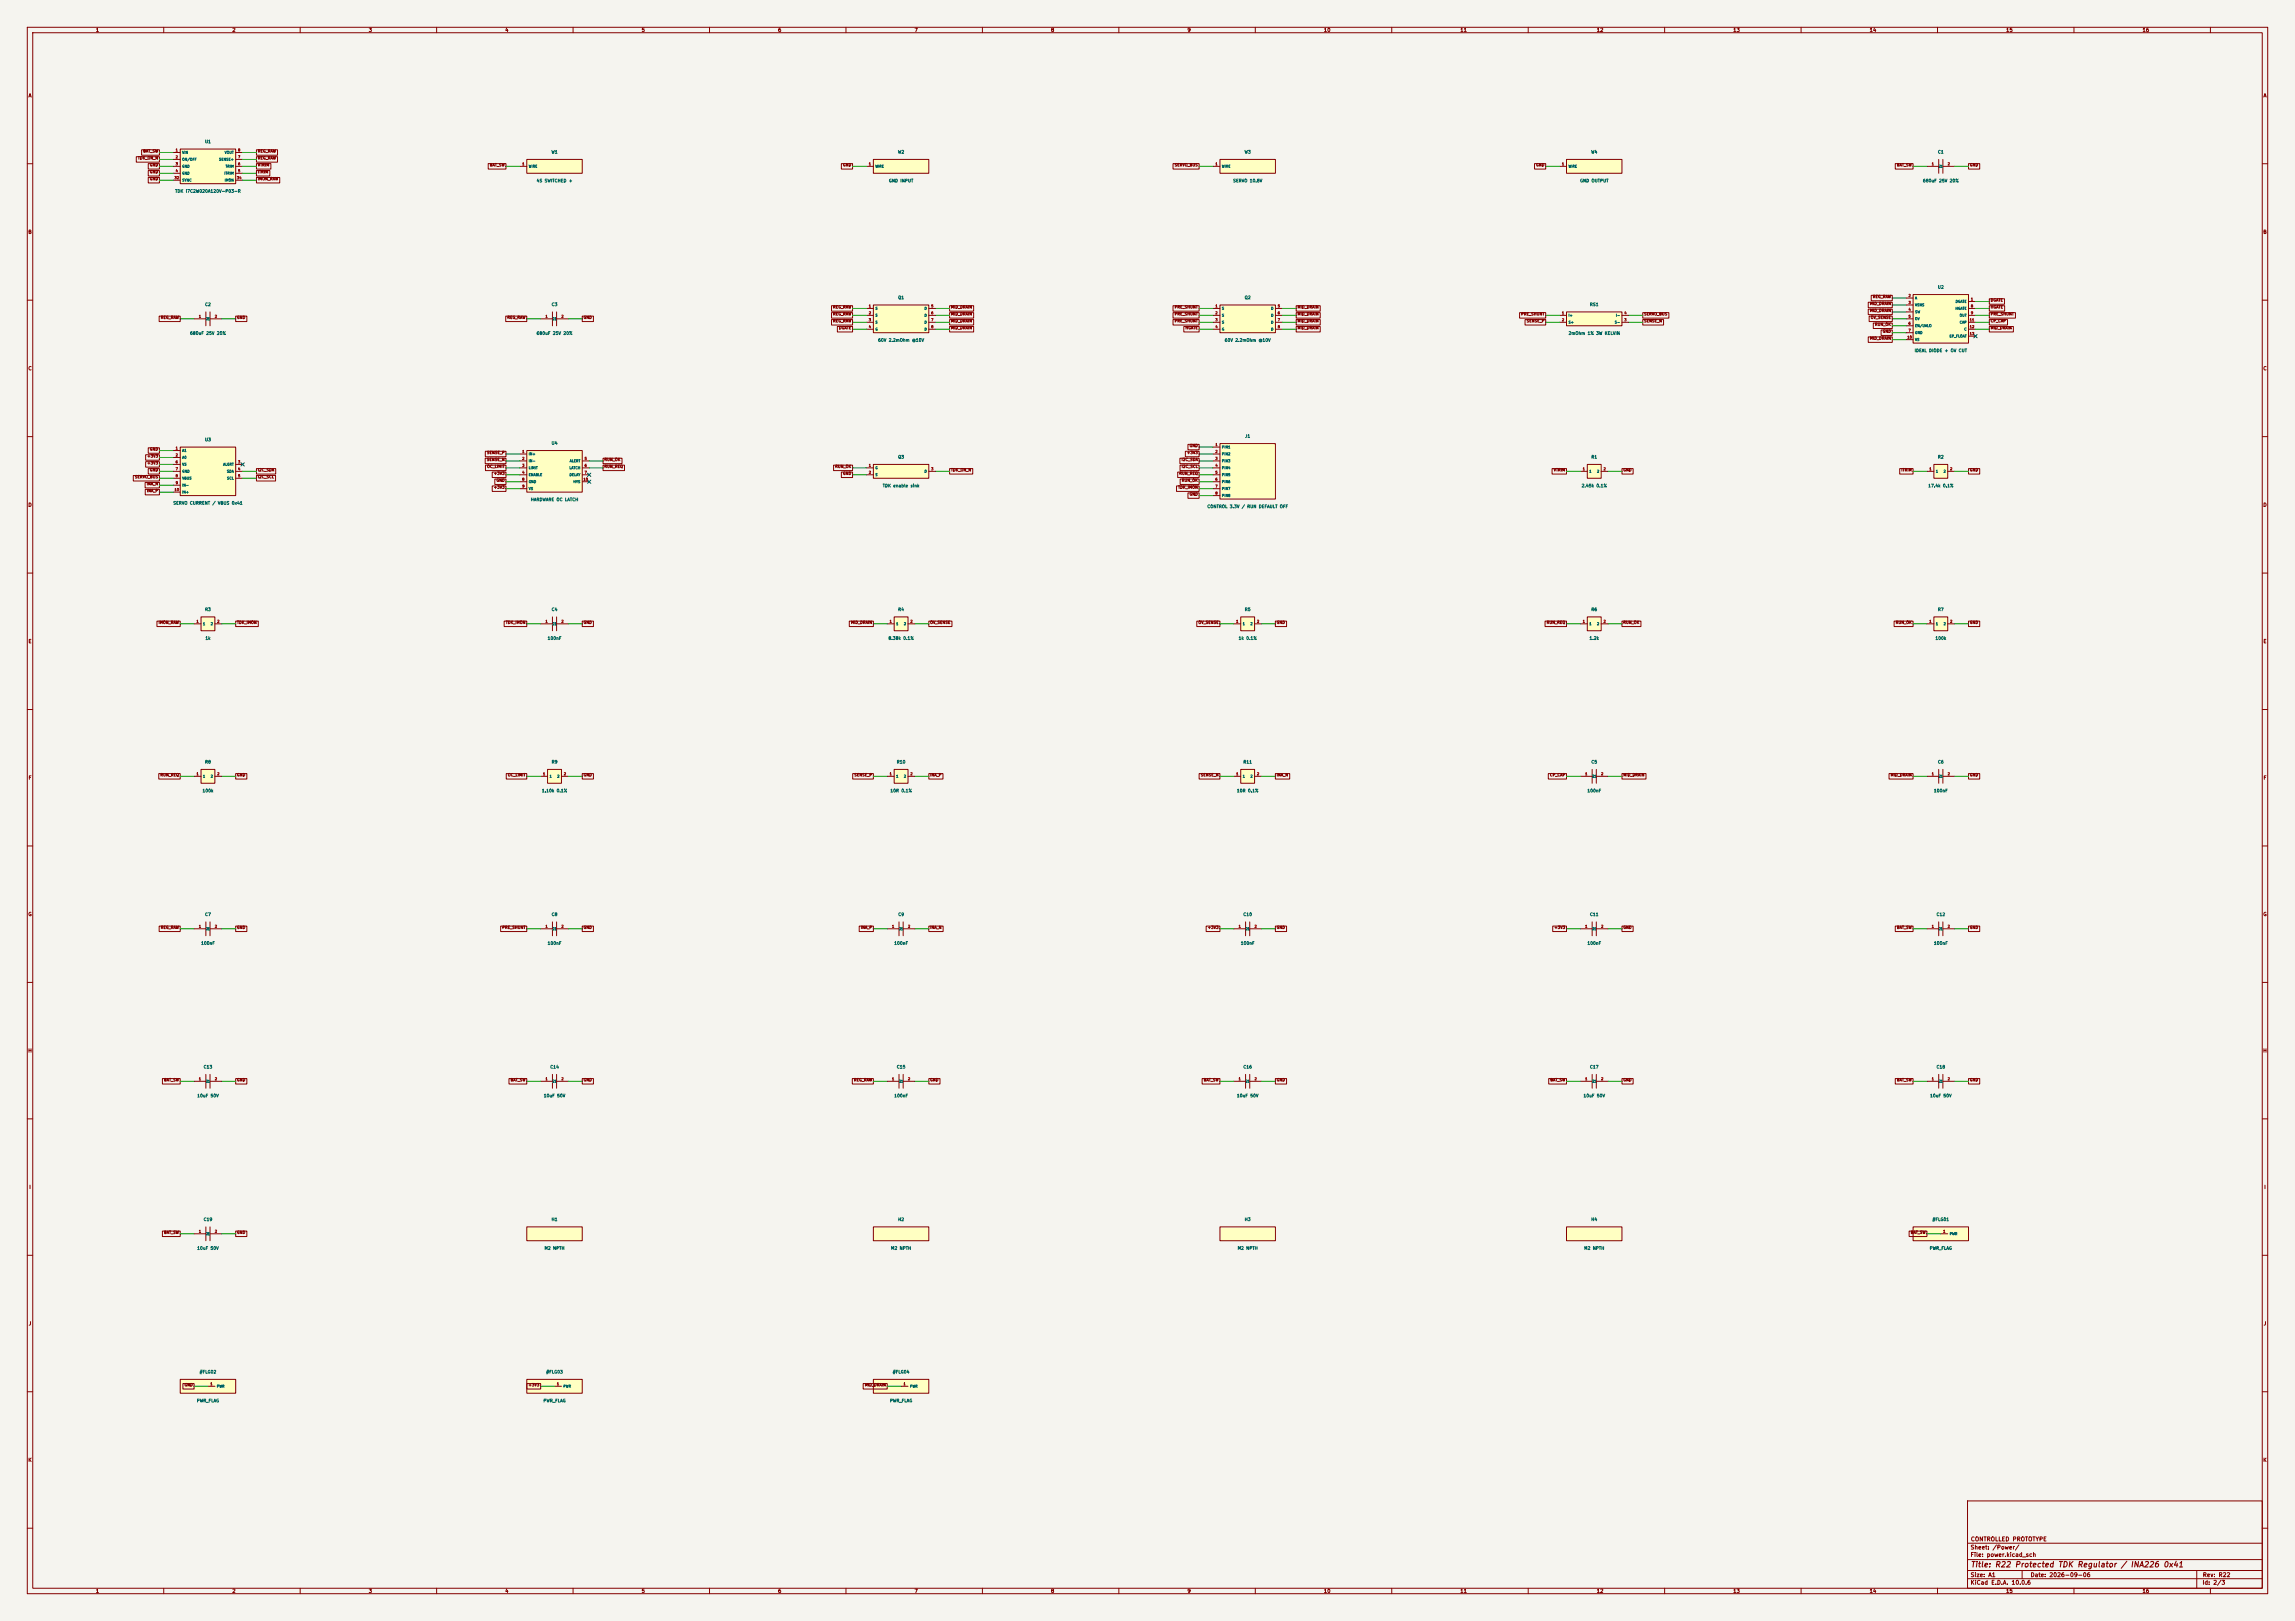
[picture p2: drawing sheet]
<svg xmlns="http://www.w3.org/2000/svg" width="841mm" height="594mm" viewBox="0 0 841 594" stroke-linecap="round" stroke-linejoin="round" font-family="sans-serif">
<defs><g id="words">
<text font-size="2" fill="#840000" x="722" y="574.8">Title: R22 Protected TDK Regulator / INA226 0x41</text>
<g font-size="1.5" fill="#840000">
<text x="721.9" y="568.1">Sheet: /Power/</text>
<text x="722" y="565.1">CONTROLLED PROTOTYPE</text>
<text x="721.9" y="570.8">File: power.kicad_sch</text>
<text x="721.9" y="581">KiCad E.D.A. 10.0.6</text>
<text x="721.9" y="578.2">Size: A1</text>
<text x="743.9" y="578.2">Date: 2026-09-06</text>
<text x="806.9" y="581">Id: 2/3</text>
<text x="807" y="578.2">Rev: R22</text>
</g>
<g font-size="1.3" fill="#840000">
<text x="35" y="12">1</text>
<text x="85" y="12">2</text>
<text x="135" y="12">3</text>
<text x="185" y="12">4</text>
<text x="235" y="12">5</text>
<text x="285" y="12">6</text>
<text x="335" y="12">7</text>
<text x="385" y="12">8</text>
<text x="435" y="12">9</text>
<text x="485" y="12">10</text>
<text x="535" y="12">11</text>
<text x="585" y="12">12</text>
<text x="635" y="12">13</text>
<text x="685" y="12">14</text>
<text x="735" y="12">15</text>
<text x="785" y="12">16</text>
<text x="10.3" y="36">A</text>
<text x="829.3" y="36">A</text>
<text x="10.2" y="86">B</text>
<text x="829.2" y="86">B</text>
<text x="10.2" y="136">C</text>
<text x="829.2" y="136">C</text>
<text x="10.2" y="186">D</text>
<text x="829.2" y="186">D</text>
<text x="10.3" y="236">E</text>
<text x="829.3" y="236">E</text>
<text x="10.3" y="286">F</text>
<text x="829.3" y="286">F</text>
<text x="10.2" y="336">G</text>
<text x="829.2" y="336">G</text>
<text x="10.2" y="386">H</text>
<text x="829.2" y="386">H</text>
<text x="10.6" y="436">I</text>
<text x="829.6" y="436">I</text>
<text x="10.4" y="486">J</text>
<text x="829.4" y="486">J</text>
<text x="10.2" y="536">K</text>
<text x="829.2" y="536">K</text>
<text x="35" y="584">1</text>
<text x="85" y="584">2</text>
<text x="135" y="584">3</text>
<text x="185" y="584">4</text>
<text x="235" y="584">5</text>
<text x="285" y="584">6</text>
<text x="335" y="584">7</text>
<text x="385" y="584">8</text>
<text x="435" y="584">9</text>
<text x="485" y="584">10</text>
<text x="535" y="584">11</text>
<text x="585" y="584">12</text>
<text x="635" y="584">13</text>
<text x="685" y="584">14</text>
<text x="735" y="584">15</text>
<text x="785" y="584">16</text>
</g>
<g font-size="1.1" fill="#006464">
<text x="75" y="52.7">U1</text>
<text x="201.9" y="56.5">W1</text>
<text x="328.9" y="56.5">W2</text>
<text x="455.9" y="56.5">W3</text>
<text x="582.9" y="56.5">W4</text>
<text x="710" y="56.5">C1</text>
<text x="64.1" y="70.9">TDK i7C2W020A120V-P03-R</text>
<text x="196.5" y="67.1">4S SWITCHED +</text>
<text x="325.6" y="67.1">GND INPUT</text>
<text x="451.7" y="67.1">SERVO 10.8V</text>
<text x="578.9" y="67.1">GND OUTPUT</text>
<text x="704.5" y="67.1">680uF 25V 20%</text>
<text x="710" y="106.1">U2</text>
<text x="75" y="112.4">C2</text>
<text x="202" y="112.4">C3</text>
<text x="329" y="109.9">Q1</text>
<text x="456" y="109.9">Q2</text>
<text x="582.5" y="112.4">RS1</text>
<text x="69.5" y="122.9">680uF 25V 20%</text>
<text x="196.5" y="122.9">680uF 25V 20%</text>
<text x="321.7" y="125.5">60V 2.2mOhm @10V</text>
<text x="448.7" y="125.5">60V 2.2mOhm @10V</text>
<text x="574.7" y="122.9">2mOhm 1% 3W KELVIN</text>
<text x="701.5" y="129.3">IDEAL DIODE + OV CUT</text>
<text x="75" y="161.9">U3</text>
<text x="456.1" y="160.7">J1</text>
<text x="202" y="163.2">U4</text>
<text x="329" y="168.3">Q3</text>
<text x="583" y="168.3">R1</text>
<text x="710" y="168.3">R2</text>
<text x="323.4" y="178.8">TDK enable sink</text>
<text x="579.5" y="178.8">2.45k 0.1%</text>
<text x="706.5" y="178.8">17.4k 0.1%</text>
<text x="63.4" y="185.2">SERVO CURRENT / VBUS 0x41</text>
<text x="194.4" y="183.9">HARDWARE OC LATCH</text>
<text x="442.3" y="186.4">CONTROL 3.3V / RUN DEFAULT OFF</text>
<text x="75" y="224.2">R3</text>
<text x="202" y="224.2">C4</text>
<text x="329" y="224.2">R4</text>
<text x="456" y="224.2">R5</text>
<text x="583" y="224.2">R6</text>
<text x="710" y="224.2">R7</text>
<text x="75.1" y="234.7">1k</text>
<text x="200.5" y="234.7">100nF</text>
<text x="325.5" y="234.7">8.38k 0.1%</text>
<text x="453.8" y="234.7">1k 0.1%</text>
<text x="582.3" y="234.7">1.2k</text>
<text x="709.1" y="234.7">100k</text>
<text x="75" y="280">R8</text>
<text x="202" y="280">R9</text>
<text x="328.5" y="280">R10</text>
<text x="455.5" y="280">R11</text>
<text x="583" y="280">C5</text>
<text x="710" y="280">C6</text>
<text x="74.1" y="290.6">100k</text>
<text x="198.5" y="290.6">1.10k 0.1%</text>
<text x="326.1" y="290.6">10R 0.1%</text>
<text x="453.1" y="290.6">10R 0.1%</text>
<text x="581.5" y="290.6">100nF</text>
<text x="708.5" y="290.6">100nF</text>
<text x="75" y="335.9">C7</text>
<text x="202" y="335.9">C8</text>
<text x="329" y="335.9">C9</text>
<text x="455.5" y="335.9">C10</text>
<text x="582.5" y="335.9">C11</text>
<text x="709.5" y="335.9">C12</text>
<text x="73.5" y="346.5">100nF</text>
<text x="200.5" y="346.5">100nF</text>
<text x="327.5" y="346.5">100nF</text>
<text x="454.5" y="346.5">100nF</text>
<text x="581.5" y="346.5">100nF</text>
<text x="708.5" y="346.5">100nF</text>
<text x="74.5" y="391.8">C13</text>
<text x="201.5" y="391.8">C14</text>
<text x="328.5" y="391.8">C15</text>
<text x="455.5" y="391.8">C16</text>
<text x="582.5" y="391.8">C17</text>
<text x="709.5" y="391.8">C18</text>
<text x="72.1" y="402.3">10uF 50V</text>
<text x="199.1" y="402.3">10uF 50V</text>
<text x="327.5" y="402.3">100nF</text>
<text x="453.1" y="402.3">10uF 50V</text>
<text x="580.1" y="402.3">10uF 50V</text>
<text x="707.1" y="402.3">10uF 50V</text>
<text x="74.5" y="447.7">C19</text>
<text x="202" y="447.7">H1</text>
<text x="329" y="447.7">H2</text>
<text x="456" y="447.7">H3</text>
<text x="583" y="447.7">H4</text>
<text x="708" y="447.7">#FLG01</text>
<text x="72.1" y="458.2">10uF 50V</text>
<text x="199.4" y="458.2">M2 NPTH</text>
<text x="326.4" y="458.2">M2 NPTH</text>
<text x="453.4" y="458.2">M2 NPTH</text>
<text x="580.4" y="458.2">M2 NPTH</text>
<text x="707" y="458.2">PWR_FLAG</text>
<text x="73" y="503.6">#FLG02</text>
<text x="200" y="503.6">#FLG03</text>
<text x="327" y="503.6">#FLG04</text>
<text x="72" y="514.1">PWR_FLAG</text>
<text x="199" y="514.1">PWR_FLAG</text>
<text x="326" y="514.1">PWR_FLAG</text>
</g>
<g font-size="1" fill="#840000">
<text x="50.4" y="58.7">TDK_ON_N</text>
<text x="52.4" y="56.1">BAT_SW</text>
<text x="94.4" y="58.7">REG_RAW</text>
<text x="94.4" y="56.1">REG_RAW</text>
<text x="54.8" y="61.2">GND</text>
<text x="54.8" y="63.7">GND</text>
<text x="94.4" y="61.2">VTRIM</text>
<text x="94.4" y="63.7">ITRIM</text>
<text x="179.4" y="61.2">BAT_SW</text>
<text x="308.8" y="61.2">GND</text>
<text x="430.3" y="61.2">SERVO_BUS</text>
<text x="562.8" y="61.2">GND</text>
<text x="695" y="61.2">BAT_SW</text>
<text x="721.7" y="61.2">GND</text>
<text x="54.8" y="66.3">GND</text>
<text x="94.4" y="66.3">IMON_RAW</text>
<text x="305.2" y="113.3">REG_RAW</text>
<text x="348.4" y="113.3">MID_DRAIN</text>
<text x="430.3" y="113.3">PRE_SHUNT</text>
<text x="475.4" y="113.3">MID_DRAIN</text>
<text x="685.1" y="112">MID_DRAIN</text>
<text x="686.2" y="109.5">REG_RAW</text>
<text x="729.4" y="110.7">DGATE</text>
<text x="729.4" y="113.3">HGATE</text>
<text x="58.8" y="117.1">REG_RAW</text>
<text x="86.7" y="117.1">GND</text>
<text x="185.8" y="117.1">REG_RAW</text>
<text x="213.7" y="117.1">GND</text>
<text x="305.2" y="118.4">REG_RAW</text>
<text x="305.2" y="115.8">REG_RAW</text>
<text x="348.4" y="115.8">MID_DRAIN</text>
<text x="348.4" y="118.4">MID_DRAIN</text>
<text x="430.3" y="115.8">PRE_SHUNT</text>
<text x="430.3" y="118.4">PRE_SHUNT</text>
<text x="475.4" y="118.4">MID_DRAIN</text>
<text x="475.4" y="115.8">MID_DRAIN</text>
<text x="557.3" y="115.8">PRE_SHUNT</text>
<text x="559.3" y="118.4">SENSE_P</text>
<text x="602.4" y="115.8">SERVO_BUS</text>
<text x="602.4" y="118.4">SENSE_N</text>
<text x="685.1" y="114.5">MID_DRAIN</text>
<text x="685.4" y="117.1">OV_SENSE</text>
<text x="686.9" y="119.6">RUN_OK</text>
<text x="729.4" y="118.4">CP_CAP</text>
<text x="729.4" y="115.8">PRE_SHUNT</text>
<text x="307.3" y="120.9">DGATE</text>
<text x="348.4" y="120.9">MID_DRAIN</text>
<text x="434.3" y="120.9">HGATE</text>
<text x="475.4" y="120.9">MID_DRAIN</text>
<text x="685.1" y="124.7">MID_DRAIN</text>
<text x="689.8" y="122.2">GND</text>
<text x="729.4" y="120.9">MID_DRAIN</text>
<text x="53.8" y="167.9">+3V3</text>
<text x="54.8" y="165.3">GND</text>
<text x="178.3" y="166.6">SENSE_P</text>
<text x="434.8" y="166.6">+3V3</text>
<text x="435.8" y="164.1">GND</text>
<text x="53.8" y="170.4">+3V3</text>
<text x="54.8" y="173">GND</text>
<text x="94.4" y="173">I2C_SDA</text>
<text x="178.3" y="169.2">SENSE_N</text>
<text x="178.4" y="171.7">OC_LIMIT</text>
<text x="221.4" y="169.2">RUN_OK</text>
<text x="221.4" y="171.7">RUN_REQ</text>
<text x="305.9" y="171.7">RUN_OK</text>
<text x="348.4" y="173">TDK_ON_N</text>
<text x="432.8" y="169.2">I2C_SDA</text>
<text x="432.9" y="171.7">I2C_SCL</text>
<text x="569.2" y="173">VTRIM</text>
<text x="594.7" y="173">GND</text>
<text x="696.6" y="173">ITRIM</text>
<text x="721.7" y="173">GND</text>
<text x="49.3" y="175.5">SERVO_BUS</text>
<text x="53.7" y="178">INA_N</text>
<text x="94.4" y="175.5">I2C_SCL</text>
<text x="180.8" y="174.2">+3V3</text>
<text x="180.8" y="179.3">+3V3</text>
<text x="181.8" y="176.8">GND</text>
<text x="308.8" y="174.2">GND</text>
<text x="431.6" y="179.3">TDK_IMON</text>
<text x="432" y="174.2">RUN_REQ</text>
<text x="432.9" y="176.8">RUN_OK</text>
<text x="53.7" y="180.6">INA_P</text>
<text x="435.8" y="181.9">GND</text>
<text x="58" y="228.8">IMON_RAW</text>
<text x="86.7" y="228.8">TDK_IMON</text>
<text x="185.2" y="228.8">TDK_IMON</text>
<text x="213.7" y="228.8">GND</text>
<text x="311.7" y="228.8">MID_DRAIN</text>
<text x="340.7" y="228.8">OV_SENSE</text>
<text x="439" y="228.8">OV_SENSE</text>
<text x="467.7" y="228.8">GND</text>
<text x="566.7" y="228.8">RUN_REQ</text>
<text x="594.7" y="228.8">RUN_OK</text>
<text x="694.6" y="228.8">RUN_OK</text>
<text x="721.7" y="228.8">GND</text>
<text x="58.7" y="284.7">RUN_REQ</text>
<text x="86.7" y="284.7">GND</text>
<text x="186" y="284.7">OC_LIMIT</text>
<text x="213.7" y="284.7">GND</text>
<text x="312.9" y="284.7">SENSE_P</text>
<text x="340.7" y="284.7">INA_P</text>
<text x="439.9" y="284.7">SENSE_N</text>
<text x="467.7" y="284.7">INA_N</text>
<text x="567.8" y="284.7">CP_CAP</text>
<text x="594.7" y="284.7">MID_DRAIN</text>
<text x="692.7" y="284.7">MID_DRAIN</text>
<text x="721.7" y="284.7">GND</text>
<text x="58.8" y="340.6">REG_RAW</text>
<text x="86.7" y="340.6">GND</text>
<text x="183.9" y="340.6">PRE_SHUNT</text>
<text x="213.7" y="340.6">GND</text>
<text x="315.3" y="340.6">INA_P</text>
<text x="340.7" y="340.6">INA_N</text>
<text x="442.5" y="340.6">+3V3</text>
<text x="467.7" y="340.6">GND</text>
<text x="569.5" y="340.6">+3V3</text>
<text x="594.7" y="340.6">GND</text>
<text x="695" y="340.6">BAT_SW</text>
<text x="721.7" y="340.6">GND</text>
<text x="60" y="396.5">BAT_SW</text>
<text x="86.7" y="396.5">GND</text>
<text x="187" y="396.5">BAT_SW</text>
<text x="213.7" y="396.5">GND</text>
<text x="312.8" y="396.5">REG_RAW</text>
<text x="340.7" y="396.5">GND</text>
<text x="441" y="396.5">BAT_SW</text>
<text x="467.7" y="396.5">GND</text>
<text x="568" y="396.5">BAT_SW</text>
<text x="594.7" y="396.5">GND</text>
<text x="695" y="396.5">BAT_SW</text>
<text x="721.7" y="396.5">GND</text>
<text x="60" y="452.4">BAT_SW</text>
<text x="86.7" y="452.4">GND</text>
<text x="700.1" y="452.4">BAT_SW</text>
<text x="67.5" y="508.2">GND</text>
<text x="193.5" y="508.2">+3V3</text>
<text x="316.8" y="508.2">MID_DRAIN</text>
</g>
<g font-size=".9" fill="#a90000">
<text x="64.3" y="55.7">1</text>
<text x="64.3" y="58.2">2</text>
<text x="87.1" y="58.2">7</text>
<text x="87.1" y="55.7">8</text>
<text x="63.8" y="65.8">32</text>
<text x="64.3" y="60.8">3</text>
<text x="64.3" y="63.3">4</text>
<text x="86.7" y="65.8">34</text>
<text x="87.1" y="63.3">5</text>
<text x="87.1" y="60.8">6</text>
<text x="191.3" y="60.8">1</text>
<text x="318.3" y="60.8">1</text>
<text x="445.3" y="60.8">1</text>
<text x="572.3" y="60.8">1</text>
<text x="707.8" y="60.8">1</text>
<text x="713.6" y="60.8">2</text>
<text x="318.3" y="112.8">1</text>
<text x="341.1" y="112.8">5</text>
<text x="445.3" y="112.8">1</text>
<text x="468.1" y="112.8">5</text>
<text x="699.3" y="109">2</text>
<text x="699.3" y="111.6">3</text>
<text x="722.1" y="110.3">1</text>
<text x="722.1" y="112.8">8</text>
<text x="72.8" y="116.6">1</text>
<text x="78.6" y="116.6">2</text>
<text x="199.8" y="116.6">1</text>
<text x="205.6" y="116.6">2</text>
<text x="318.3" y="115.4">2</text>
<text x="318.3" y="117.9">3</text>
<text x="341.1" y="115.4">6</text>
<text x="341.1" y="117.9">7</text>
<text x="445.3" y="115.4">2</text>
<text x="445.3" y="117.9">3</text>
<text x="468.1" y="115.4">6</text>
<text x="468.1" y="117.9">7</text>
<text x="572.3" y="115.4">1</text>
<text x="572.3" y="117.9">2</text>
<text x="595.1" y="117.9">3</text>
<text x="595.1" y="115.4">4</text>
<text x="699.3" y="114.1">4</text>
<text x="699.3" y="116.6">5</text>
<text x="699.3" y="119.2">6</text>
<text x="721.7" y="117.9">11</text>
<text x="722.1" y="115.4">9</text>
<text x="318.3" y="120.4">4</text>
<text x="341.1" y="120.4">8</text>
<text x="445.3" y="120.4">4</text>
<text x="468.1" y="120.4">8</text>
<text x="698.8" y="124.3">10</text>
<text x="699.3" y="121.7">7</text>
<text x="721.7" y="120.4">12</text>
<text x="721.7" y="123">13</text>
<text x="64.3" y="164.9">1</text>
<text x="64.3" y="167.4">2</text>
<text x="191.3" y="166.2">1</text>
<text x="445.3" y="163.6">1</text>
<text x="445.3" y="166.2">2</text>
<text x="64.3" y="170">6</text>
<text x="64.3" y="172.5">7</text>
<text x="87.1" y="170">3</text>
<text x="87.1" y="172.5">4</text>
<text x="191.3" y="168.7">2</text>
<text x="191.3" y="171.2">3</text>
<text x="191.3" y="173.8">4</text>
<text x="214.1" y="168.7">5</text>
<text x="214.1" y="171.2">6</text>
<text x="214.1" y="173.8">7</text>
<text x="318.3" y="171.2">1</text>
<text x="318.3" y="173.8">2</text>
<text x="341.1" y="172.5">3</text>
<text x="445.3" y="168.7">3</text>
<text x="445.3" y="171.2">4</text>
<text x="445.3" y="173.8">5</text>
<text x="579.9" y="172.5">1</text>
<text x="587.5" y="172.5">2</text>
<text x="706.9" y="172.5">1</text>
<text x="714.5" y="172.5">2</text>
<text x="64.3" y="175.1">8</text>
<text x="64.3" y="177.6">9</text>
<text x="87.1" y="175.1">5</text>
<text x="191.3" y="176.3">8</text>
<text x="191.3" y="178.9">9</text>
<text x="213.7" y="176.3">10</text>
<text x="445.3" y="176.3">6</text>
<text x="445.3" y="178.9">7</text>
<text x="63.8" y="180.1">10</text>
<text x="445.3" y="181.4">8</text>
<text x="71.9" y="228.4">1</text>
<text x="79.5" y="228.4">2</text>
<text x="199.8" y="228.4">1</text>
<text x="205.6" y="228.4">2</text>
<text x="325.9" y="228.4">1</text>
<text x="333.5" y="228.4">2</text>
<text x="452.9" y="228.4">1</text>
<text x="460.5" y="228.4">2</text>
<text x="579.9" y="228.4">1</text>
<text x="587.5" y="228.4">2</text>
<text x="706.9" y="228.4">1</text>
<text x="714.5" y="228.4">2</text>
<text x="71.9" y="284.3">1</text>
<text x="79.5" y="284.3">2</text>
<text x="198.9" y="284.3">1</text>
<text x="206.5" y="284.3">2</text>
<text x="325.9" y="284.3">1</text>
<text x="333.5" y="284.3">2</text>
<text x="452.9" y="284.3">1</text>
<text x="460.5" y="284.3">2</text>
<text x="580.8" y="284.3">1</text>
<text x="586.6" y="284.3">2</text>
<text x="707.8" y="284.3">1</text>
<text x="713.6" y="284.3">2</text>
<text x="72.8" y="340.2">1</text>
<text x="78.6" y="340.2">2</text>
<text x="199.8" y="340.2">1</text>
<text x="205.6" y="340.2">2</text>
<text x="326.8" y="340.2">1</text>
<text x="332.6" y="340.2">2</text>
<text x="453.8" y="340.2">1</text>
<text x="459.6" y="340.2">2</text>
<text x="580.8" y="340.2">1</text>
<text x="586.6" y="340.2">2</text>
<text x="707.8" y="340.2">1</text>
<text x="713.6" y="340.2">2</text>
<text x="72.8" y="396">1</text>
<text x="78.6" y="396">2</text>
<text x="199.8" y="396">1</text>
<text x="205.6" y="396">2</text>
<text x="326.8" y="396">1</text>
<text x="332.6" y="396">2</text>
<text x="453.8" y="396">1</text>
<text x="459.6" y="396">2</text>
<text x="580.8" y="396">1</text>
<text x="586.6" y="396">2</text>
<text x="707.8" y="396">1</text>
<text x="713.6" y="396">2</text>
<text x="72.8" y="451.9">1</text>
<text x="78.6" y="451.9">2</text>
<text x="712" y="451.9">1</text>
<text x="77" y="507.8">1</text>
<text x="204" y="507.8">1</text>
<text x="331" y="507.8">1</text>
</g>
<g font-size=".9" fill="#006464">
<text x="66.7" y="56.6">VIN</text>
<text x="66.7" y="59.1">ON/OFF</text>
<text x="80.2" y="59.1">SENSE+</text>
<text x="82.2" y="56.6">VOUT</text>
<text x="66.7" y="61.6">GND</text>
<text x="66.7" y="64.2">GND</text>
<text x="82.1" y="64.2">ITRIM</text>
<text x="82.5" y="61.6">TRIM</text>
<text x="193.7" y="61.6">WIRE</text>
<text x="320.7" y="61.6">WIRE</text>
<text x="447.7" y="61.6">WIRE</text>
<text x="574.7" y="61.6">WIRE</text>
<text x="710.3" y="61.6">21</text>
<text x="66.7" y="66.7">SYNC</text>
<text x="82.2" y="66.7">IMON</text>
<text x="320.7" y="113.7">S</text>
<text x="338.7" y="113.7">D</text>
<text x="447.7" y="113.7">S</text>
<text x="465.7" y="113.7">D</text>
<text x="701.7" y="109.9">A</text>
<text x="701.7" y="112.4">VSNS</text>
<text x="716.5" y="113.7">HGATE</text>
<text x="716.5" y="111.2">DGATE</text>
<text x="75.3" y="117.5">21</text>
<text x="202.3" y="117.5">21</text>
<text x="320.7" y="116.2">S</text>
<text x="320.7" y="118.8">S</text>
<text x="338.7" y="116.2">D</text>
<text x="338.7" y="118.8">D</text>
<text x="447.7" y="116.2">S</text>
<text x="447.7" y="118.8">S</text>
<text x="465.7" y="116.2">D</text>
<text x="465.7" y="118.8">D</text>
<text x="574.7" y="116.2">I+</text>
<text x="574.7" y="118.8">S+</text>
<text x="591.6" y="118.8">S-</text>
<text x="592" y="116.2">I-</text>
<text x="701.7" y="115">SW</text>
<text x="701.7" y="117.5">OV</text>
<text x="718" y="116.2">OUT</text>
<text x="718" y="118.8">CAP</text>
<text x="320.7" y="121.3">G</text>
<text x="338.7" y="121.3">D</text>
<text x="447.7" y="121.3">G</text>
<text x="465.7" y="121.3">D</text>
<text x="701.7" y="120.1">EN/UVLO</text>
<text x="701.7" y="122.6">GND</text>
<text x="701.7" y="125.1">VS</text>
<text x="714.3" y="123.9">EP_FLOAT</text>
<text x="719.7" y="121.3">C</text>
<text x="66.7" y="165.8">A1</text>
<text x="193.7" y="167">IN+</text>
<text x="447.7" y="164.5">PIN1</text>
<text x="447.7" y="167">PIN2</text>
<text x="66.7" y="168.3">A0</text>
<text x="66.7" y="170.9">VS</text>
<text x="66.7" y="173.4">GND</text>
<text x="81.7" y="170.9">ALERT</text>
<text x="83" y="173.4">SDA</text>
<text x="193.7" y="169.6">IN-</text>
<text x="193.7" y="172.1">LIMIT</text>
<text x="208.5" y="172.1">LATCH</text>
<text x="208.7" y="169.6">ALERT</text>
<text x="320.7" y="172.1">G</text>
<text x="338.7" y="173.4">D</text>
<text x="447.7" y="169.6">PIN3</text>
<text x="447.7" y="172.1">PIN4</text>
<text x="582.3" y="173.4">1</text>
<text x="585.1" y="173.4">2</text>
<text x="709.3" y="173.4">1</text>
<text x="712.1" y="173.4">2</text>
<text x="66.7" y="175.9">VBUS</text>
<text x="66.7" y="178.5">IN-</text>
<text x="83.1" y="175.9">SCL</text>
<text x="193.7" y="174.7">ENABLE</text>
<text x="193.7" y="177.2">GND</text>
<text x="193.7" y="179.7">VS</text>
<text x="208.6" y="174.7">DELAY</text>
<text x="210" y="177.2">HYS</text>
<text x="320.7" y="174.7">S</text>
<text x="447.7" y="174.7">PIN5</text>
<text x="447.7" y="177.2">PIN6</text>
<text x="447.7" y="179.7">PIN7</text>
<text x="66.7" y="181">IN+</text>
<text x="447.7" y="182.3">PIN8</text>
<text x="74.3" y="229.3">1</text>
<text x="77.1" y="229.3">2</text>
<text x="202.3" y="229.3">21</text>
<text x="328.3" y="229.3">1</text>
<text x="331.1" y="229.3">2</text>
<text x="455.3" y="229.3">1</text>
<text x="458.1" y="229.3">2</text>
<text x="582.3" y="229.3">1</text>
<text x="585.1" y="229.3">2</text>
<text x="709.3" y="229.3">1</text>
<text x="712.1" y="229.3">2</text>
<text x="74.3" y="285.2">1</text>
<text x="77.1" y="285.2">2</text>
<text x="201.3" y="285.2">1</text>
<text x="204.1" y="285.2">2</text>
<text x="328.3" y="285.2">1</text>
<text x="331.1" y="285.2">2</text>
<text x="455.3" y="285.2">1</text>
<text x="458.1" y="285.2">2</text>
<text x="583.3" y="285.2">21</text>
<text x="710.3" y="285.2">21</text>
<text x="75.3" y="341">21</text>
<text x="202.3" y="341">21</text>
<text x="329.3" y="341">21</text>
<text x="456.3" y="341">21</text>
<text x="583.3" y="341">21</text>
<text x="710.3" y="341">21</text>
<text x="75.3" y="396.9">21</text>
<text x="202.3" y="396.9">21</text>
<text x="329.3" y="396.9">21</text>
<text x="456.3" y="396.9">21</text>
<text x="583.3" y="396.9">21</text>
<text x="710.3" y="396.9">21</text>
<text x="75.3" y="452.8">21</text>
<text x="714.4" y="452.8">PWR</text>
<text x="79.4" y="508.7">PWR</text>
<text x="206.4" y="508.7">PWR</text>
<text x="333.4" y="508.7">PWR</text>
</g>
</g></defs>
<path d="M0 0h841v594h-841z" fill="#f5f4ef" stroke="#f5f4ef" stroke-width=".37"/>
<g fill="none" stroke="#840000" stroke-width=".37">
<path d="M10 10h821v574h-821zM12 12h817v570h-817zM60 10v2M110 10v2M160 10v2M210 10v2M260 10v2M310 10v2M360 10v2M410 10v2M460 10v2M510 10v2"/>
<path d="M560 10v2M610 10v2M660 10v2M710 10v2M760 10v2M810 10v2M10 60h2M829 60h2M10 110h2M829 110h2M10 160h2M829 160h2"/>
<path d="M10 210h2M829 210h2M10 260h2M829 260h2M10 310h2M829 310h2M10 360h2M829 360h2M10 410h2M829 410h2M10 460h2M829 460h2"/>
<path d="M10 510h2M829 510h2M10 560h2M721 550h108v32h-108zM829 560h2M721 578.5h108M721 575.5h108M721 571.5h108M721 565.5h108M741 575.5v3M805 575.5v6.5M60 582v2"/>
<path d="M110 582v2M160 582v2M210 582v2M260 582v2M310 582v2M360 582v2M410 582v2M460 582v2M510 582v2M560 582v2M610 582v2M660 582v2"/>
<path d="M710 582v2M760 582v2M810 582v2"/>
</g>
<path d="M574 449.6h20.4v5.1h-20.4z" fill="#ffffc2"/>
<path d="M574 449.6h20.4v5.1h-20.4z" fill="none" stroke="#840000" stroke-width=".37"/>
<path d="M581.7 226.1h5v5h-5z" fill="#ffffc2"/>
<path d="M579.1 228.6h2.6M581.7 226.1h5v5h-5zM586.7 228.6h2.6" fill="none" stroke="#840000" stroke-width=".37"/>
<path d="M200.7 281.9h5v5.1h-5z" fill="#ffffc2"/>
<path d="M198.1 228.6h4.3M202.4 226.1v5M204 226.1v5M204 228.6h4.3M198.1 284.5h2.6M200.7 281.9h5v5.1h-5zM205.7 284.5h2.6M579.1 284.5h4.3M583.4 281.9v5.1M585 284.5h4.3M585 281.9v5.1" fill="none" stroke="#840000" stroke-width=".37"/>
<path d="M454.7 281.9h5v5.1h-5z" fill="#ffffc2"/>
<path d="M452.1 284.5h2.6M454.7 281.9h5v5.1h-5zM459.7 284.5h2.6" fill="none" stroke="#840000" stroke-width=".37"/>
<path d="M447 162.6h20.4v20.3h-20.4z" fill="#ffffc2"/>
<g fill="none" stroke="#840000" stroke-width=".37">
<path d="M444.5 163.8h2.5M444.5 166.4h2.5M444.5 168.9h2.5M444.5 171.4h2.5M444.5 174h2.5M444.5 176.5h2.5M444.5 179.1h2.5M447 162.6h20.4v20.3h-20.4zM444.5 181.6h2.5M456.4 337.8v5.1M458 337.8v5.1M452.1 340.4h4.3"/>
<path d="M458 340.4h4.3"/>
</g>
<path d="M66 163.8h20.4v17.8h-20.4z" fill="#ffffc2"/>
<g fill="none" stroke="#840000" stroke-width=".37">
<path d="M63.5 165.1h2.5M63.5 167.6h2.5M63.5 170.2h2.5M63.5 172.7h2.5M63.5 175.3h2.5M63.5 177.8h2.5M66 163.8h20.4v17.8h-20.4zM86.4 170.2h2.5M86.4 172.7h2.5M86.4 175.3h2.5M63.5 180.3h2.5M583.4 337.8v5.1"/>
<path d="M585 337.8v5.1M579.1 340.4h4.3M585 340.4h4.3M452.1 396.2h4.3M456.4 393.7v5.1M458 393.7v5.1M458 396.2h4.3"/>
</g>
<path d="M66 54.6h20.4v12.7h-20.4z" fill="#ffffc2"/>
<path d="M63.5 55.9h2.5M63.5 58.4h2.5M66 54.6h20.4v12.7h-20.4zM86.4 55.9h2.5M86.4 58.4h2.5M63.5 61h2.5M63.5 63.5h2.5M63.5 66h2.5M86.4 61h2.5M86.4 63.5h2.5M86.4 66h2.5" fill="none" stroke="#840000" stroke-width=".37"/>
<path d="M447 449.6h20.4v5.1h-20.4z" fill="#ffffc2"/>
<path d="M579.1 396.2h4.3M583.4 393.7v5.1M585 393.7v5.1M585 396.2h4.3M447 449.6h20.4v5.1h-20.4z" fill="none" stroke="#840000" stroke-width=".37"/>
<path d="M581.7 170.2h5v5.1h-5z" fill="#ffffc2"/>
<path d="M71.1 116.8h4.3M75.4 114.3v5.1M77 114.3v5.1M77 116.8h4.3M579.1 172.7h2.6M581.7 170.2h5v5.1h-5zM586.7 172.7h2.6" fill="none" stroke="#840000" stroke-width=".37"/>
<path d="M73.7 226.1h5v5h-5z" fill="#ffffc2"/>
<path d="M71.1 228.6h2.6M73.7 226.1h5v5h-5zM78.7 228.6h2.6" fill="none" stroke="#840000" stroke-width=".37"/>
<path d="M327.7 281.9h5v5.1h-5z" fill="#ffffc2"/>
<path d="M325.1 284.5h2.6M327.7 281.9h5v5.1h-5zM332.7 284.5h2.6" fill="none" stroke="#840000" stroke-width=".37"/>
<path d="M574 114.3h20.4v5.1h-20.4z" fill="#ffffc2"/>
<g fill="none" stroke="#840000" stroke-width=".37">
<path d="M710.4 58.4v5.1M712 58.4v5.1M706.1 61h4.3M712 61h4.3M571.5 115.6h2.5M571.5 118.1h2.5M574 114.3h20.4v5.1h-20.4zM594.4 115.6h2.5M594.4 118.1h2.5M329.4 337.8v5.1M331 337.8v5.1M325.1 340.4h4.3"/>
<path d="M331 340.4h4.3"/>
</g>
<path d="M193 58.4h20.4v5.1h-20.4z" fill="#ffffc2"/>
<path d="M193 58.4h20.4v5.1h-20.4zM190.5 61h2.5" fill="none" stroke="#840000" stroke-width=".37"/>
<path d="M574 58.4h20.4v5.1h-20.4z" fill="#ffffc2"/>
<path d="M574 58.4h20.4v5.1h-20.4zM571.5 61h2.5" fill="none" stroke="#840000" stroke-width=".37"/>
<path d="M708.7 170.2h5v5.1h-5z" fill="#ffffc2"/>
<path d="M706.1 172.7h2.6M708.7 170.2h5v5.1h-5zM713.7 172.7h2.6" fill="none" stroke="#840000" stroke-width=".37"/>
<path d="M327.7 226.1h5v5h-5z" fill="#ffffc2"/>
<path d="M198.1 116.8h4.3M202.4 114.3v5.1M204 114.3v5.1M204 116.8h4.3M325.1 228.6h2.6M327.7 226.1h5v5h-5zM332.7 228.6h2.6" fill="none" stroke="#840000" stroke-width=".37"/>
<path d="M320 170.2h20.4v5.1h-20.4z" fill="#ffffc2"/>
<path d="M317.5 171.4h2.5M317.5 174h2.5M320 170.2h20.4v5.1h-20.4zM340.4 172.7h2.5" fill="none" stroke="#840000" stroke-width=".37"/>
<path d="M193 165.1h20.4v15.2h-20.4z" fill="#ffffc2"/>
<path d="M190.5 166.4h2.5M190.5 168.9h2.5M190.5 171.4h2.5M190.5 174h2.5M190.5 176.5h2.5M190.5 179.1h2.5M193 165.1h20.4v15.2h-20.4zM213.4 168.9h2.5M213.4 171.4h2.5M213.4 174h2.5M213.4 176.5h2.5" fill="none" stroke="#840000" stroke-width=".37"/>
<path d="M320 111.8h20.4v10.1h-20.4z" fill="#ffffc2"/>
<path d="M317.5 113h2.5M317.5 115.6h2.5M317.5 118.1h2.5M320 111.8h20.4v10.1h-20.4zM340.4 113h2.5M340.4 115.6h2.5M340.4 118.1h2.5M317.5 120.6h2.5M340.4 120.6h2.5" fill="none" stroke="#840000" stroke-width=".37"/>
<path d="M701 107.9h20.4v17.8h-20.4z" fill="#ffffc2"/>
<g fill="none" stroke="#840000" stroke-width=".37">
<path d="M698.5 109.2h2.5M698.5 111.8h2.5M698.5 114.3h2.5M698.5 116.8h2.5M698.5 119.4h2.5M701 107.9h20.4v17.8h-20.4zM721.4 110.5h2.5M721.4 113h2.5M721.4 115.6h2.5M721.4 118.1h2.5M698.5 121.9h2.5M698.5 124.5h2.5"/>
<path d="M721.4 120.6h2.5M721.4 123.2h2.5"/>
</g>
<path d="M320 58.4h20.4v5.1h-20.4z" fill="#ffffc2"/>
<path d="M320 58.4h20.4v5.1h-20.4zM317.5 61h2.5" fill="none" stroke="#840000" stroke-width=".37"/>
<path d="M447 111.8h20.4v10.1h-20.4z" fill="#ffffc2"/>
<path d="M444.5 113h2.5M444.5 115.6h2.5M444.5 118.1h2.5M447 111.8h20.4v10.1h-20.4zM467.4 113h2.5M467.4 115.6h2.5M467.4 118.1h2.5M444.5 120.6h2.5M467.4 120.6h2.5" fill="none" stroke="#840000" stroke-width=".37"/>
<path d="M193 505.5h20.4v5h-20.4z" fill="#ffffc2"/>
<path d="M193 505.5h20.4v5h-20.4zM203.2 508h2.5" fill="none" stroke="#840000" stroke-width=".37"/>
<path d="M193 449.6h20.4v5.1h-20.4z" fill="#ffffc2"/>
<path d="M193 449.6h20.4v5.1h-20.4z" fill="none" stroke="#840000" stroke-width=".37"/>
<path d="M320 505.5h20.4v5h-20.4z" fill="#ffffc2"/>
<path d="M320 505.5h20.4v5h-20.4zM330.2 508h2.5" fill="none" stroke="#840000" stroke-width=".37"/>
<path d="M320 449.6h20.4v5.1h-20.4z" fill="#ffffc2"/>
<path d="M325.1 396.2h4.3M329.4 393.7v5.1M331 393.7v5.1M331 396.2h4.3M320 449.6h20.4v5.1h-20.4z" fill="none" stroke="#840000" stroke-width=".37"/>
<path d="M708.7 226.1h5v5h-5z" fill="#ffffc2"/>
<path d="M706.1 228.6h2.6M708.7 226.1h5v5h-5zM713.7 228.6h2.6" fill="none" stroke="#840000" stroke-width=".37"/>
<path d="M66 505.5h20.4v5h-20.4z" fill="#ffffc2"/>
<g fill="none" stroke="#840000" stroke-width=".37">
<path d="M706.1 284.5h4.3M710.4 281.9v5.1M712 281.9v5.1M712 284.5h4.3M71.1 396.2h4.3M75.4 393.7v5.1M77 393.7v5.1M77 396.2h4.3M71.1 452.1h4.3M75.4 449.6v5.1M77 449.6v5.1M77 452.1h4.3"/>
<path d="M66 505.5h20.4v5h-20.4zM76.2 508h2.5"/>
</g>
<path d="M454.7 226.1h5v5h-5z" fill="#ffffc2"/>
<path d="M452.1 228.6h2.6M454.7 226.1h5v5h-5zM459.7 228.6h2.6M710.4 337.8v5.1M712 337.8v5.1M706.1 340.4h4.3M712 340.4h4.3M198.1 396.2h4.3M202.4 393.7v5.1M204 393.7v5.1M204 396.2h4.3" fill="none" stroke="#840000" stroke-width=".37"/>
<path d="M447 58.4h20.4v5.1h-20.4z" fill="#ffffc2"/>
<path d="M447 58.4h20.4v5.1h-20.4zM444.5 61h2.5M202.4 337.8v5.1M204 337.8v5.1M198.1 340.4h4.3M204 340.4h4.3" fill="none" stroke="#840000" stroke-width=".37"/>
<path d="M73.7 281.9h5v5.1h-5z" fill="#ffffc2"/>
<path d="M71.1 284.5h2.6M73.7 281.9h5v5.1h-5zM78.7 284.5h2.6" fill="none" stroke="#840000" stroke-width=".37"/>
<path d="M701 449.6h20.4v5.1h-20.4z" fill="#ffffc2"/>
<g fill="none" stroke="#840000" stroke-width=".37">
<path d="M49.9 57.4h8.5v2h-8.5zM51.9 54.9h6.5v2h-6.5zM54.3 60h4.1v2h-4.1zM94 57.4h7.7v2h-7.7zM94 60h5.3v2h-5.3zM94 54.9h7.7v2h-7.7zM178.9 60h6.5v2h-6.5zM308.3 60h4.1v2h-4.1zM429.8 60h9.6v2h-9.6zM562.3 60h4.1v2h-4.1zM694.5 60h6.5v2h-6.5zM721.4 60h4.1v2h-4.1z"/>
<path d="M54.3 65h4.1v2h-4.1zM54.3 62.5h4.1v2h-4.1zM94 62.5h4.9v2h-4.9zM94 65h8.5v2h-8.5zM58.3 115.8h7.7v2h-7.7zM86.4 115.8h4.1v2h-4.1zM185.3 115.8h7.7v2h-7.7zM213.4 115.8h4.1v2h-4.1zM304.7 112h7.7v2h-7.7zM304.7 117.1h7.7v2h-7.7zM304.7 114.6h7.7v2h-7.7zM306.8 119.6h5.6v2h-5.6z"/>
<path d="M348 112h8.8v2h-8.8zM348 114.6h8.8v2h-8.8zM348 117.1h8.8v2h-8.8zM348 119.6h8.8v2h-8.8zM429.8 114.6h9.6v2h-9.6zM429.8 117.1h9.6v2h-9.6zM429.8 112h9.6v2h-9.6zM433.8 119.6h5.6v2h-5.6zM475 117.1h8.8v2h-8.8zM475 114.6h8.8v2h-8.8zM475 112h8.8v2h-8.8zM475 119.6h8.8v2h-8.8z"/>
<path d="M556.8 114.6h9.6v2h-9.6zM558.8 117.1h7.6v2h-7.6zM602 114.6h9.6v2h-9.6zM602 117.1h7.6v2h-7.6zM684.6 113.3h8.8v2h-8.8zM684.6 110.8h8.8v2h-8.8zM684.9 115.8h8.5v2h-8.5zM685.7 108.2h7.7v2h-7.7zM686.5 118.4h6.9v2h-6.9zM729 109.5h5.6v2h-5.6zM729 112h5.6v2h-5.6zM729 119.6h8.8v2h-8.8z"/>
<path d="M729 117.1h6.6v2h-6.6zM729 114.6h9.6v2h-9.6zM684.6 123.5h8.8v2h-8.8zM689.3 120.9h4.1v2h-4.1zM48.8 174.3h9.6v2h-9.6zM53.2 176.8h5.2v2h-5.2zM53.2 179.3h5.2v2h-5.2zM53.4 166.6h5v2h-5zM53.4 169.2h5v2h-5zM54.3 164.1h4.1v2h-4.1zM54.3 171.7h4.1v2h-4.1zM94 174.3h7v2h-7z"/>
<path d="M94 171.7h7v2h-7zM177.8 167.9h7.6v2h-7.6zM177.8 165.4h7.6v2h-7.6zM177.9 170.4h7.5v2h-7.5zM180.4 173h5v2h-5zM180.4 178.1h5v2h-5zM181.3 175.5h4.1v2h-4.1zM221 167.9h6.9v2h-6.9zM221 170.4h7.8v2h-7.8zM305.5 170.4h6.9v2h-6.9zM308.3 173h4.1v2h-4.1zM348 171.7h8.5v2h-8.5z"/>
<path d="M431.1 178.1h8.3v2h-8.3zM431.6 173h7.8v2h-7.8zM432.4 167.9h7v2h-7zM432.4 170.4h7v2h-7zM432.5 175.5h6.9v2h-6.9zM434.4 165.4h5v2h-5zM435.3 162.8h4.1v2h-4.1zM568.8 171.7h5.2v2h-5.2zM594.4 171.7h4.1v2h-4.1zM696.1 171.7h4.9v2h-4.9zM721.4 171.7h4.1v2h-4.1zM435.3 180.6h4.1v2h-4.1z"/>
<path d="M57.5 227.6h8.5v2h-8.5zM86.4 227.6h8.2v2h-8.2zM184.8 227.6h8.2v2h-8.2zM213.4 227.6h4.1v2h-4.1zM311.2 227.6h8.8v2h-8.8zM340.4 227.6h8.4v2h-8.4zM438.6 227.6h8.4v2h-8.4zM467.4 227.6h4.1v2h-4.1zM566.2 227.6h7.8v2h-7.8zM594.4 227.6h6.9v2h-6.9zM694.1 227.6h6.9v2h-6.9zM721.4 227.6h4.1v2h-4.1z"/>
<path d="M58.2 283.5h7.8v2h-7.8zM86.4 283.5h4.1v2h-4.1zM185.5 283.5h7.5v2h-7.5zM213.4 283.5h4.1v2h-4.1zM312.5 283.5h7.5v2h-7.5zM340.4 283.5h5.2v2h-5.2zM439.4 283.5h7.6v2h-7.6zM467.4 283.5h5.2v2h-5.2zM567.4 283.5h6.6v2h-6.6zM594.4 283.5h8.8v2h-8.8zM692.2 283.5h8.8v2h-8.8zM721.4 283.5h4.1v2h-4.1z"/>
<path d="M58.3 339.4h7.7v2h-7.7zM75.4 337.8v5.1M77 337.8v5.1M86.4 339.4h4.1v2h-4.1zM183.5 339.4h9.5v2h-9.5zM213.4 339.4h4.1v2h-4.1zM314.8 339.4h5.2v2h-5.2zM340.4 339.4h5.2v2h-5.2zM442 339.4h5v2h-5zM467.4 339.4h4.1v2h-4.1zM569 339.4h5v2h-5zM594.4 339.4h4.1v2h-4.1z"/>
<path d="M694.5 339.4h6.5v2h-6.5zM721.4 339.4h4.1v2h-4.1zM71.1 340.4h4.3M77 340.4h4.3M59.5 395.2h6.5v2h-6.5zM86.4 395.2h4.1v2h-4.1zM186.5 395.2h6.5v2h-6.5zM213.4 395.2h4.1v2h-4.1zM312.3 395.2h7.7v2h-7.7zM340.4 395.2h4.1v2h-4.1zM440.5 395.2h6.5v2h-6.5zM467.4 395.2h4.1v2h-4.1z"/>
<path d="M567.5 395.2h6.5v2h-6.5zM594.4 395.2h4.1v2h-4.1zM694.5 395.2h6.5v2h-6.5zM706.1 396.2h4.3M710.4 393.7v5.1M712 393.7v5.1M712 396.2h4.3M721.4 395.2h4.1v2h-4.1zM59.5 451.1h6.5v2h-6.5zM86.4 451.1h4.1v2h-4.1zM699.6 451.1h6.5v2h-6.5zM701 449.6h20.4v5.1h-20.4z"/>
<path d="M711.2 452.1h2.5M67 507h4.1v2h-4.1zM193.1 507h5v2h-5zM316.3 507h8.8v2h-8.8z"/>
</g>
<g fill="none" stroke="#009600" stroke-width=".37">
<path d="M58.4 55.9h5.1M58.4 58.4h5.1M88.9 55.9h5.1M88.9 58.4h5.1M58.4 61h5.1M58.4 63.5h5.1M58.4 66h5.1M88.9 61h5.1M88.9 63.5h5.1M88.9 66h5.1M185.4 61h5.1M312.4 61h5.1"/>
<path d="M439.4 61h5.1M566.4 61h5.1M701 61h5.1M716.3 61h5.1M66 116.8h5.1M81.3 116.8h5.1M193 116.8h5.1M208.3 116.8h5.1M312.4 118.1h5.1M312.4 113h5.1M312.4 115.6h5.1M342.9 118.1h5.1"/>
<path d="M342.9 113h5.1M342.9 115.6h5.1M439.4 118.1h5.1M439.4 113h5.1M439.4 115.6h5.1M469.9 118.1h5.1M469.9 113h5.1M469.9 115.6h5.1M566.4 118.1h5.1M566.4 115.6h5.1M596.9 118.1h5.1M596.9 115.6h5.1"/>
<path d="M693.4 114.3h5.1M693.4 116.8h5.1M693.4 111.8h5.1M693.4 109.2h5.1M693.4 119.4h5.1M723.9 118.1h5.1M723.9 113h5.1M723.9 115.6h5.1M723.9 110.5h5.1M312.4 120.6h5.1M342.9 120.6h5.1M439.4 120.6h5.1"/>
<path d="M469.9 120.6h5.1M693.4 124.5h5.1M693.4 121.9h5.1M723.9 120.6h5.1M58.4 165.1h5.1M58.4 175.3h5.1M58.4 172.7h5.1M58.4 167.6h5.1M58.4 177.8h5.1M58.4 170.2h5.1M88.9 175.3h5.1M88.9 172.7h5.1"/>
<path d="M185.4 174h5.1M185.4 171.4h5.1M185.4 168.9h5.1M185.4 166.4h5.1M185.4 176.5h5.1M185.4 179.1h5.1M215.9 171.4h5.1M215.9 168.9h5.1M312.4 174h5.1M312.4 171.4h5.1M342.9 172.7h5.1M439.4 174h5.1"/>
<path d="M439.4 171.4h5.1M439.4 168.9h5.1M439.4 166.4h5.1M439.4 176.5h5.1M439.4 163.8h5.1M439.4 179.1h5.1M574 172.7h5.1M589.3 172.7h5.1M701 172.7h5.1M716.3 172.7h5.1M58.4 180.3h5.1M439.4 181.6h5.1"/>
<path d="M66 228.6h5.1M81.3 228.6h5.1M193 228.6h5.1M208.3 228.6h5.1M320 228.6h5.1M335.3 228.6h5.1M447 228.6h5.1M462.3 228.6h5.1M574 228.6h5.1M589.3 228.6h5.1M701 228.6h5.1M716.3 228.6h5.1"/>
<path d="M66 284.5h5.1M81.3 284.5h5.1M193 284.5h5.1M208.3 284.5h5.1M320 284.5h5.1M335.3 284.5h5.1M447 284.5h5.1M462.3 284.5h5.1M574 284.5h5.1M589.3 284.5h5.1M701 284.5h5.1M716.3 284.5h5.1"/>
<path d="M66 340.4h5.1M81.3 340.4h5.1M193 340.4h5.1M208.3 340.4h5.1M320 340.4h5.1M335.3 340.4h5.1M447 340.4h5.1M462.3 340.4h5.1M574 340.4h5.1M589.3 340.4h5.1M701 340.4h5.1M716.3 340.4h5.1"/>
<path d="M66 396.2h5.1M81.3 396.2h5.1M193 396.2h5.1M208.3 396.2h5.1M320 396.2h5.1M335.3 396.2h5.1M447 396.2h5.1M462.3 396.2h5.1M574 396.2h5.1M589.3 396.2h5.1M701 396.2h5.1M716.3 396.2h5.1"/>
<path d="M66 452.1h5.1M81.3 452.1h5.1M706.1 452.1h5.1M71.1 508h5.1M198.1 508h5.1M325.1 508h5.1"/>
</g>
<path d="M723.3 122.6l1.2 1.2M724.5 122.6l-1.2 1.2M88.3 169.6l1.2 1.2M89.5 169.6l-1.2 1.2M215.3 175.9l1.2 1.2M215.3 173.4l1.2 1.2M216.5 175.9l-1.2 1.2M216.5 173.4l-1.2 1.2" fill="none" stroke="#000084" stroke-width=".37"/>
<use href="#words"/>
</svg>
